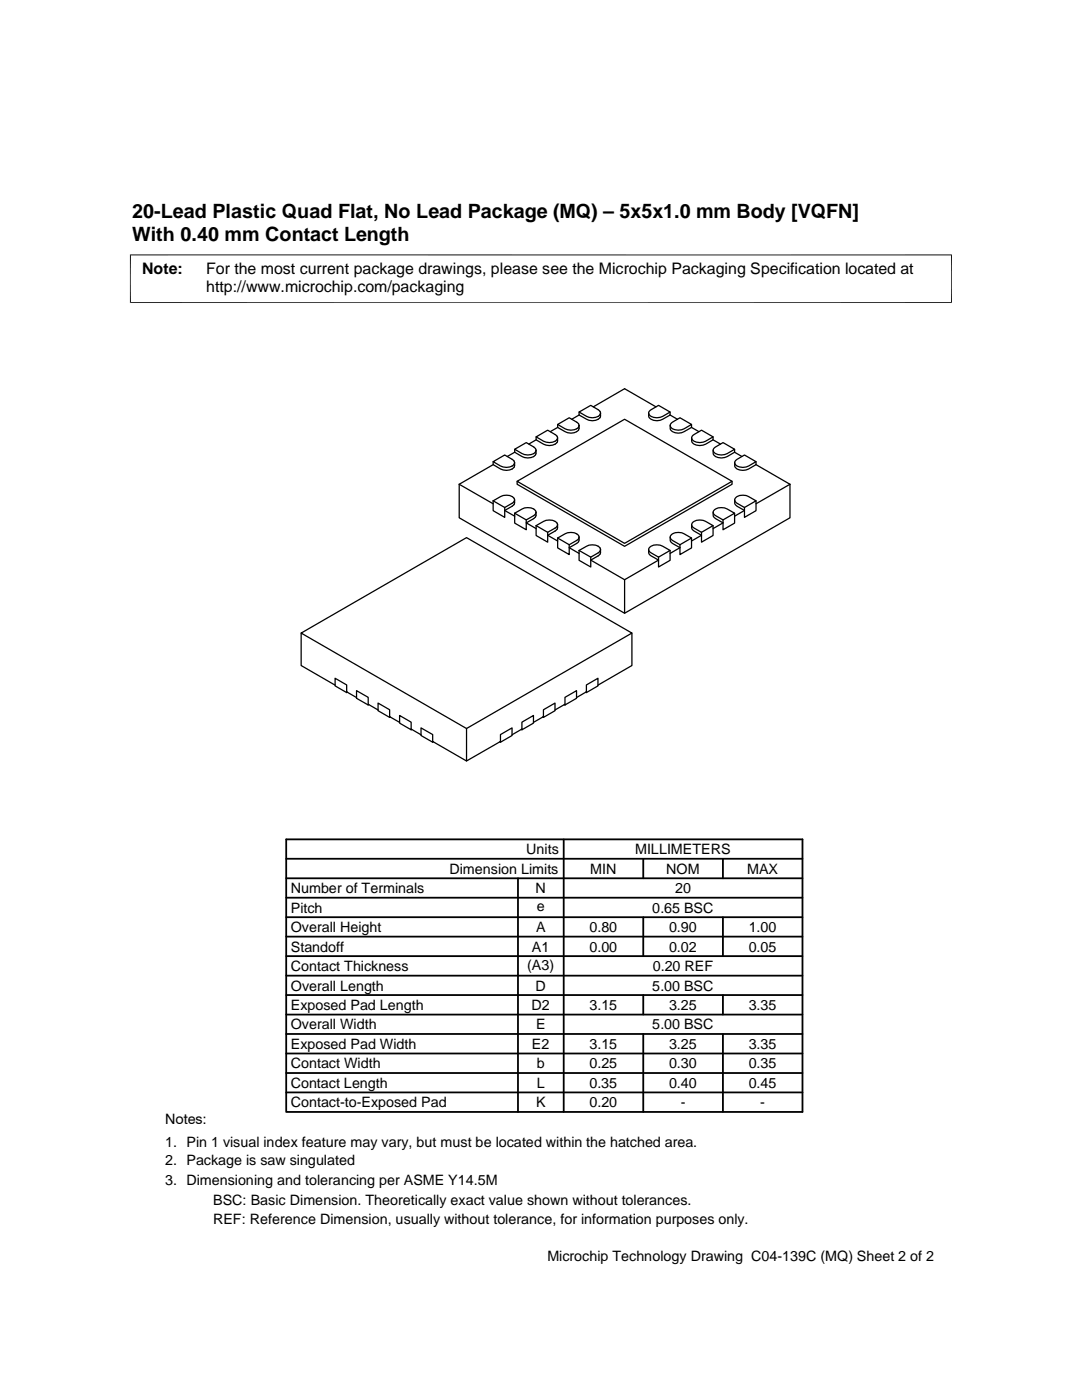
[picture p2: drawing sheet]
<svg xmlns="http://www.w3.org/2000/svg" width="216mm" height="279mm" viewBox="0 0 216 279" stroke-linecap="round" stroke-linejoin="round" font-family="sans-serif">
<defs><g id="words">
<g font-size="3.9">
<text x="26.4" y="43.5">20-Lead Plastic Quad Flat, No Lead Package (MQ) – 5x5x1.0 mm Body [VQFN]</text>
<text x="26.4" y="48">With 0.40 mm Contact Length</text>
</g>
<g font-size="3.2">
<text x="28.4" y="54.6">Note:</text>
<text x="41.1" y="54.6">For the most current package drawings, please see the Microchip Packaging Specification located at</text>
<text x="41.1" y="58.3">http://www.microchip.com/packaging</text>
</g>
<g font-size="2.9">
<text x="105" y="170.5">Units</text>
<text x="126.7" y="170.5">MILLIMETERS</text>
<text x="58" y="178.2">Number of Terminals</text>
<text x="89.7" y="174.4">Dimension Limits</text>
<text x="106.9" y="178.2">N</text>
<text x="117.8" y="174.4">MIN</text>
<text x="132.9" y="174.4">NOM</text>
<text x="134.7" y="178.2">20</text>
<text x="149.1" y="174.4">MAX</text>
<text x="58" y="182.1">Pitch</text>
<text x="107.1" y="181.8">e</text>
<text x="130.2" y="182.1">0.65 BSC</text>
<text x="58" y="189.9">Standoff</text>
<text x="58" y="186">Overall Height</text>
<text x="106.2" y="189.9">A1</text>
<text x="107" y="186">A</text>
<text x="117.6" y="189.9">0.00</text>
<text x="117.6" y="186">0.80</text>
<text x="133.5" y="189.9">0.02</text>
<text x="133.5" y="186">0.90</text>
<text x="149.4" y="186">1.00</text>
<text x="149.4" y="189.9">0.05</text>
<text x="58" y="197.7">Overall Length</text>
<text x="58" y="193.8">Contact Thickness</text>
<text x="105.2" y="193.5">(A3)</text>
<text x="106.9" y="197.7">D</text>
<text x="130.2" y="197.7">5.00 BSC</text>
<text x="130.2" y="193.8">0.20 REF</text>
<text x="58" y="201.6">Exposed Pad Length</text>
<text x="106.1" y="201.6">D2</text>
<text x="117.6" y="201.6">3.15</text>
<text x="133.5" y="201.6">3.25</text>
<text x="149.4" y="201.6">3.35</text>
<text x="58" y="205.4">Overall Width</text>
<text x="58" y="209.3">Exposed Pad Width</text>
<text x="106.2" y="209.3">E2</text>
<text x="107" y="205.4">E</text>
<text x="117.6" y="209.3">3.15</text>
<text x="130.2" y="205.4">5.00 BSC</text>
<text x="133.5" y="209.3">3.25</text>
<text x="149.4" y="209.3">3.35</text>
<text x="58" y="213.2">Contact Width</text>
<text x="107.1" y="213.2">b</text>
<text x="117.6" y="213.2">0.25</text>
<text x="133.5" y="213.2">0.30</text>
<text x="149.4" y="213.2">0.35</text>
<text x="58" y="221">Contact-to-Exposed Pad</text>
<text x="58" y="217.1">Contact Length</text>
<text x="107" y="221">K</text>
<text x="107.1" y="217.1">L</text>
<text x="117.6" y="217.1">0.35</text>
<text x="117.6" y="221">0.20</text>
<text x="133.5" y="217.1">0.40</text>
<text x="135.8" y="221">-</text>
<text x="149.4" y="217.1">0.45</text>
<text x="151.7" y="221">-</text>
<text x="32.9" y="224.3">Notes:</text>
<text x="32.9" y="228.9">1. Pin 1 visual index feature may vary, but must be located within the hatched area.</text>
<text x="32.9" y="232.6">2. Package is saw singulated</text>
<text x="32.9" y="236.5">3. Dimensioning and tolerancing per ASME Y14.5M</text>
<text x="42.5" y="244.3">REF: Reference Dimension, usually without tolerance, for information purposes only.</text>
<text x="42.5" y="240.6">BSC: Basic Dimension. Theoretically exact value shown without tolerances.</text>
<text x="109.2" y="251.7">Microchip Technology Drawing C04-139C (MQ) Sheet 2 of 2</text>
</g>
</g></defs>
<g fill="none" stroke="#000" stroke-width=".25">
<path d="M91.6 96.6l6.8 3.9M91.6 96.6v6.7l33 19.1 33-19.1v-6.7M98.4 92.1l2.3-1.3 1.5 .9a.7 .7 0 0 1 .5 .6 .7 .7 0 0 1-.5 .7 2.56 2.56 0 0 1-2.3 0zM98.4 92.1v.6a3.5 3.5 0 0 0 3.8 .9l.2-.2a1.09 1.09 0 0 0 .3-1.1M98.4 92.7l-6.8 3.9M98.4 99.9v2l2.3 1.4v-2M102.7 99.8a1.1 1.1 0 0 1-.5 1.2l-1.5 .9 2 1.1M102.7 99.8l-.1-.4a2.15 2.15 0 0 0-2.7-.3l-1.5 .8M102.7 99.8l-.3 .5-1.7 1-2.3-1.4M102.7 90.3l-1.5 .8M102.7 89.7l2.3-1.4 1.5 .9a.71 .71 0 0 1 .5 .7 .71 .71 0 0 1-.5 .6 2.56 2.56 0 0 1-2.3 0zM102.7 89.7v.6a3.5 3.5 0 0 0 3.8 .8l.4-.5 .1-.7"/>
<path d="M103.2 96.1l21.4-12.4 21.5 12.4-21.5 12.3zM103.2 96.1v.5l21.4 12.4 21.5-12.4v-.5M107 87.8l-1.5 .8M107 87.2l2.3-1.3 1.5 .8a.7 .7 0 0 1 .5 .7 .7 .7 0 0 1-.5 .7 2.56 2.56 0 0 1-2.3 0zM107 87.2v.6a3.5 3.5 0 0 0 3.8 .8l.4-.5 .1-.7M111.3 85.3l-1.5 .8M111.3 84.7l2.3-1.3 1.5 .8a.7 .7 0 0 1 .4 .7 .7 .7 0 0 1-.4 .7 2.56 2.56 0 0 1-2.3 0zM111.3 84.7v.6a3.4 3.4 0 0 0 3.8 .8l.2-.1a1.09 1.09 0 0 0 .2-1.1M115.5 82.8l-1.4 .9M115.5 82.2l2.4-1.3 1.5 .9a.71 .71 0 0 1 .4 .6 .71 .71 0 0 1-.4 .7 2.56 2.56 0 0 1-2.3 0zM115.5 82.2v.6a3.4 3.4 0 0 0 3.9 .9l.4-.5v-.8M129.7 81.9l1.7-1 2.3 1.3a3.5 3.5 0 0 1-3.8 .9l-.4-.5v-.3z"/>
<path d="M130.9 81.2l-6.3-3.6-6.2 3.6M133.7 82.2v.6a3.4 3.4 0 0 1-3.8 .9l-.4-.5-.1-.8M133.7 82.8l1.5 .9M134 84.4l1.7-1 2.3 1.3a3.5 3.5 0 0 1-3.8 .9l-.4-.5v-.4zM138 84.7v.6a3.4 3.4 0 0 1-3.8 .8l-.4-.4-.1-.8M138 85.3l1.5 .8M138.3 86.9l1.7-1 2.3 1.3a3.5 3.5 0 0 1-3.8 .9l-.4-.4-.1-.3zM142.3 87.2v.6a3.5 3.5 0 0 1-3.8 .8l-.2-.1a1.09 1.09 0 0 1-.3-1.1M142.3 87.8l1.5 .8M142.6 89.3l1.7-1 2.3 1.4a3.5 3.5 0 0 1-3.8 .8l-.5-.5v-.3zM146.6 89.7v.6a3.5 3.5 0 0 1-3.8 .8l-.5-.5v-.7M146.6 90.3l1.4 .8"/>
<path d="M146.6 99.8l.1 .9 1.8 1.2-1.9 1.1M146.9 99.3a2.24 2.24 0 0 1 2.5-.2l1.5 .8-2.4 1.4-1.8-1.2-.1-.5zM146.9 91.8l1.6-1 2.4 1.3a3.5 3.5 0 0 1-3.8 .9l-.5-.5v-.3zM150.9 99.9v2l-2.4 1.4v-2M150.9 92.1v.6a3.5 3.5 0 0 1-3.8 .9l-.5-.5v-.8M150.9 92.7l6.7 3.9M157.6 96.6l-6.7 3.9M102.7 102.4v2l2.3 1.3v-1.9M107 102.2l-.2 1-1.8 1.2 2 1.1M107 102.2l-.2-.3a2.13 2.13 0 0 0-2.6-.3l-1.5 .8M107 102.2l-.3 .6-1.7 1-2.3-1.4M107 104.9v2l2.3 1.3v-2"/>
<path d="M111.3 104.7l-.2 .9-1.8 1.2 2 1.2M111.3 104.7l-.2-.3a2.15 2.15 0 0 0-2.6-.3l-1.5 .8M111.3 104.7l-.3 .5-1.7 1-2.3-1.3M111.3 107.4v1.9l2.3 1.4v-2M115.5 109.9v1.9l2.4 1.4v-2M115.5 107.2a1.1 1.1 0 0 1-.4 1.3l-1.5 .8 1.9 1.1M115.5 107.2l-.1-.3a2.15 2.15 0 0 0-2.6-.4l-1.5 .9M115.5 107.2l-.2 .5-1.7 1-2.3-1.3M119.8 109.7a1.06 1.06 0 0 1-.4 1.2l-1.5 .9 6.7 3.9M119.8 109.7l-.1-.4a2.13 2.13 0 0 0-2.6-.3l-1.6 .9M119.8 109.7l-.3 .5-1.6 1-2.4-1.3M124.6 115.7v6.7"/>
<path d="M129.4 109.7a1.04 1.04 0 0 0 .5 1.2l1.5 .9-6.8 3.9M129.7 109.2a2.26 2.26 0 0 1 2.5-.2l1.5 .9-2.3 1.3-1.9-1.2v-.5zM133.7 109.9v1.9l-2.3 1.4v-2M133.7 107.2a1.06 1.06 0 0 0 .5 1.3l1.5 .8-2 1.1M134 106.7a2.24 2.24 0 0 1 2.5-.2l1.5 .9-2.3 1.3-1.9-1.2v-.5zM138 107.4v1.9l-2.3 1.4v-2M138 104.7a1.1 1.1 0 0 0 .5 1.3l1.5 .8-2 1.2M138.3 104.2a2.26 2.26 0 0 1 2.5-.1l1.5 .8-2.3 1.3-1.9-1.1-.1-.4zM142.3 104.9v2l-2.3 1.3v-2M142.3 102.2l.1 1 1.9 1.2-2 1.1M142.6 101.7a2.26 2.26 0 0 1 2.5-.1l1.5 .8-2.3 1.4-1.9-1.2-.1-.5zM146.6 102.4v2l-2.3 1.3v-1.9"/>
<path d="M60.1 126.3v6.5l6.8 3.9M60.1 126.3l33-19 33 19-33 19.1zM66.9 135.4l2.3 1.3v1.5l-2.3-1.3zM69.2 138.1l1.9 1.1M69.3 138.1l-.1 .1M116.9 138.1l.1 .1M117 138.1l-2 1.1M117 136.7l2.3-1.3v1.5l-2.3 1.3zM126.1 126.3v6.5l-6.8 3.9M73.5 140.5l1.9 1.2M73.6 140.6l-.1 .1-2.4-1.3v-1.6l2.4 1.4v1.5M75.4 140.3l2.3 1.3v1.6l-2.3-1.4z"/>
<path d="M77.7 143l2 1.2M77.9 143.1l-.2 .1M79.7 142.8l2.3 1.3v1.5l-2.3-1.3zM82 145.5l2 1.1M82.2 145.6h-.2M84 145.3l2.3 1.3v1.5l-2.3-1.3zM86.3 148l6.8 3.9M86.5 148l-.2 .1M93.1 145.4v6.5l6.8-3.9M99.7 148l.2 .1M99.9 146.6l2.3-1.3v1.5l-2.3 1.3zM104 145.6h.1"/>
<path d="M104.1 144.1l2.3-1.3v1.5l-2.3 1.3zM104.1 145.5l-1.9 1.1M108.3 143.1l.1 .1 2.3-1.4v-1.5l-2.3 1.3v1.6M108.4 143l-2 1.2M112.6 140.6l.1 .1 2.3-1.3v-1.6l-2.3 1.4v1.5M112.7 140.5l-2 1.2"/>
</g>
<path d="M26 50.8v9.7M189.9 50.8v9.7M189.9 50.9h-164M25.9 60.4h164" fill="none" stroke="#000" stroke-width=".2"/>
<g fill="none" stroke="#000" stroke-width=".36">
<path d="M57.1 167.5h103v54.4h-103zM57.1 179.2h103M57.1 175.3h103M57.1 171.4h103M103.4 175.3v46.6M112.5 167.5v54.4M128.4 171.4v3.9M144.3 171.4v3.9M57.1 183h103M57.1 186.9h103M57.1 190.8h103M57.1 194.7h103"/>
<path d="M57.1 198.6h103M128.4 183v7.8M128.4 198.6v3.9M144.3 183v7.8M144.3 198.6v3.9M57.1 218h103M57.1 214.1h103M57.1 210.2h103M57.1 202.5h103M57.1 206.4h103M128.4 206.4v15.5M144.3 206.4v15.5"/>
</g>
<use href="#words"/>
</svg>
